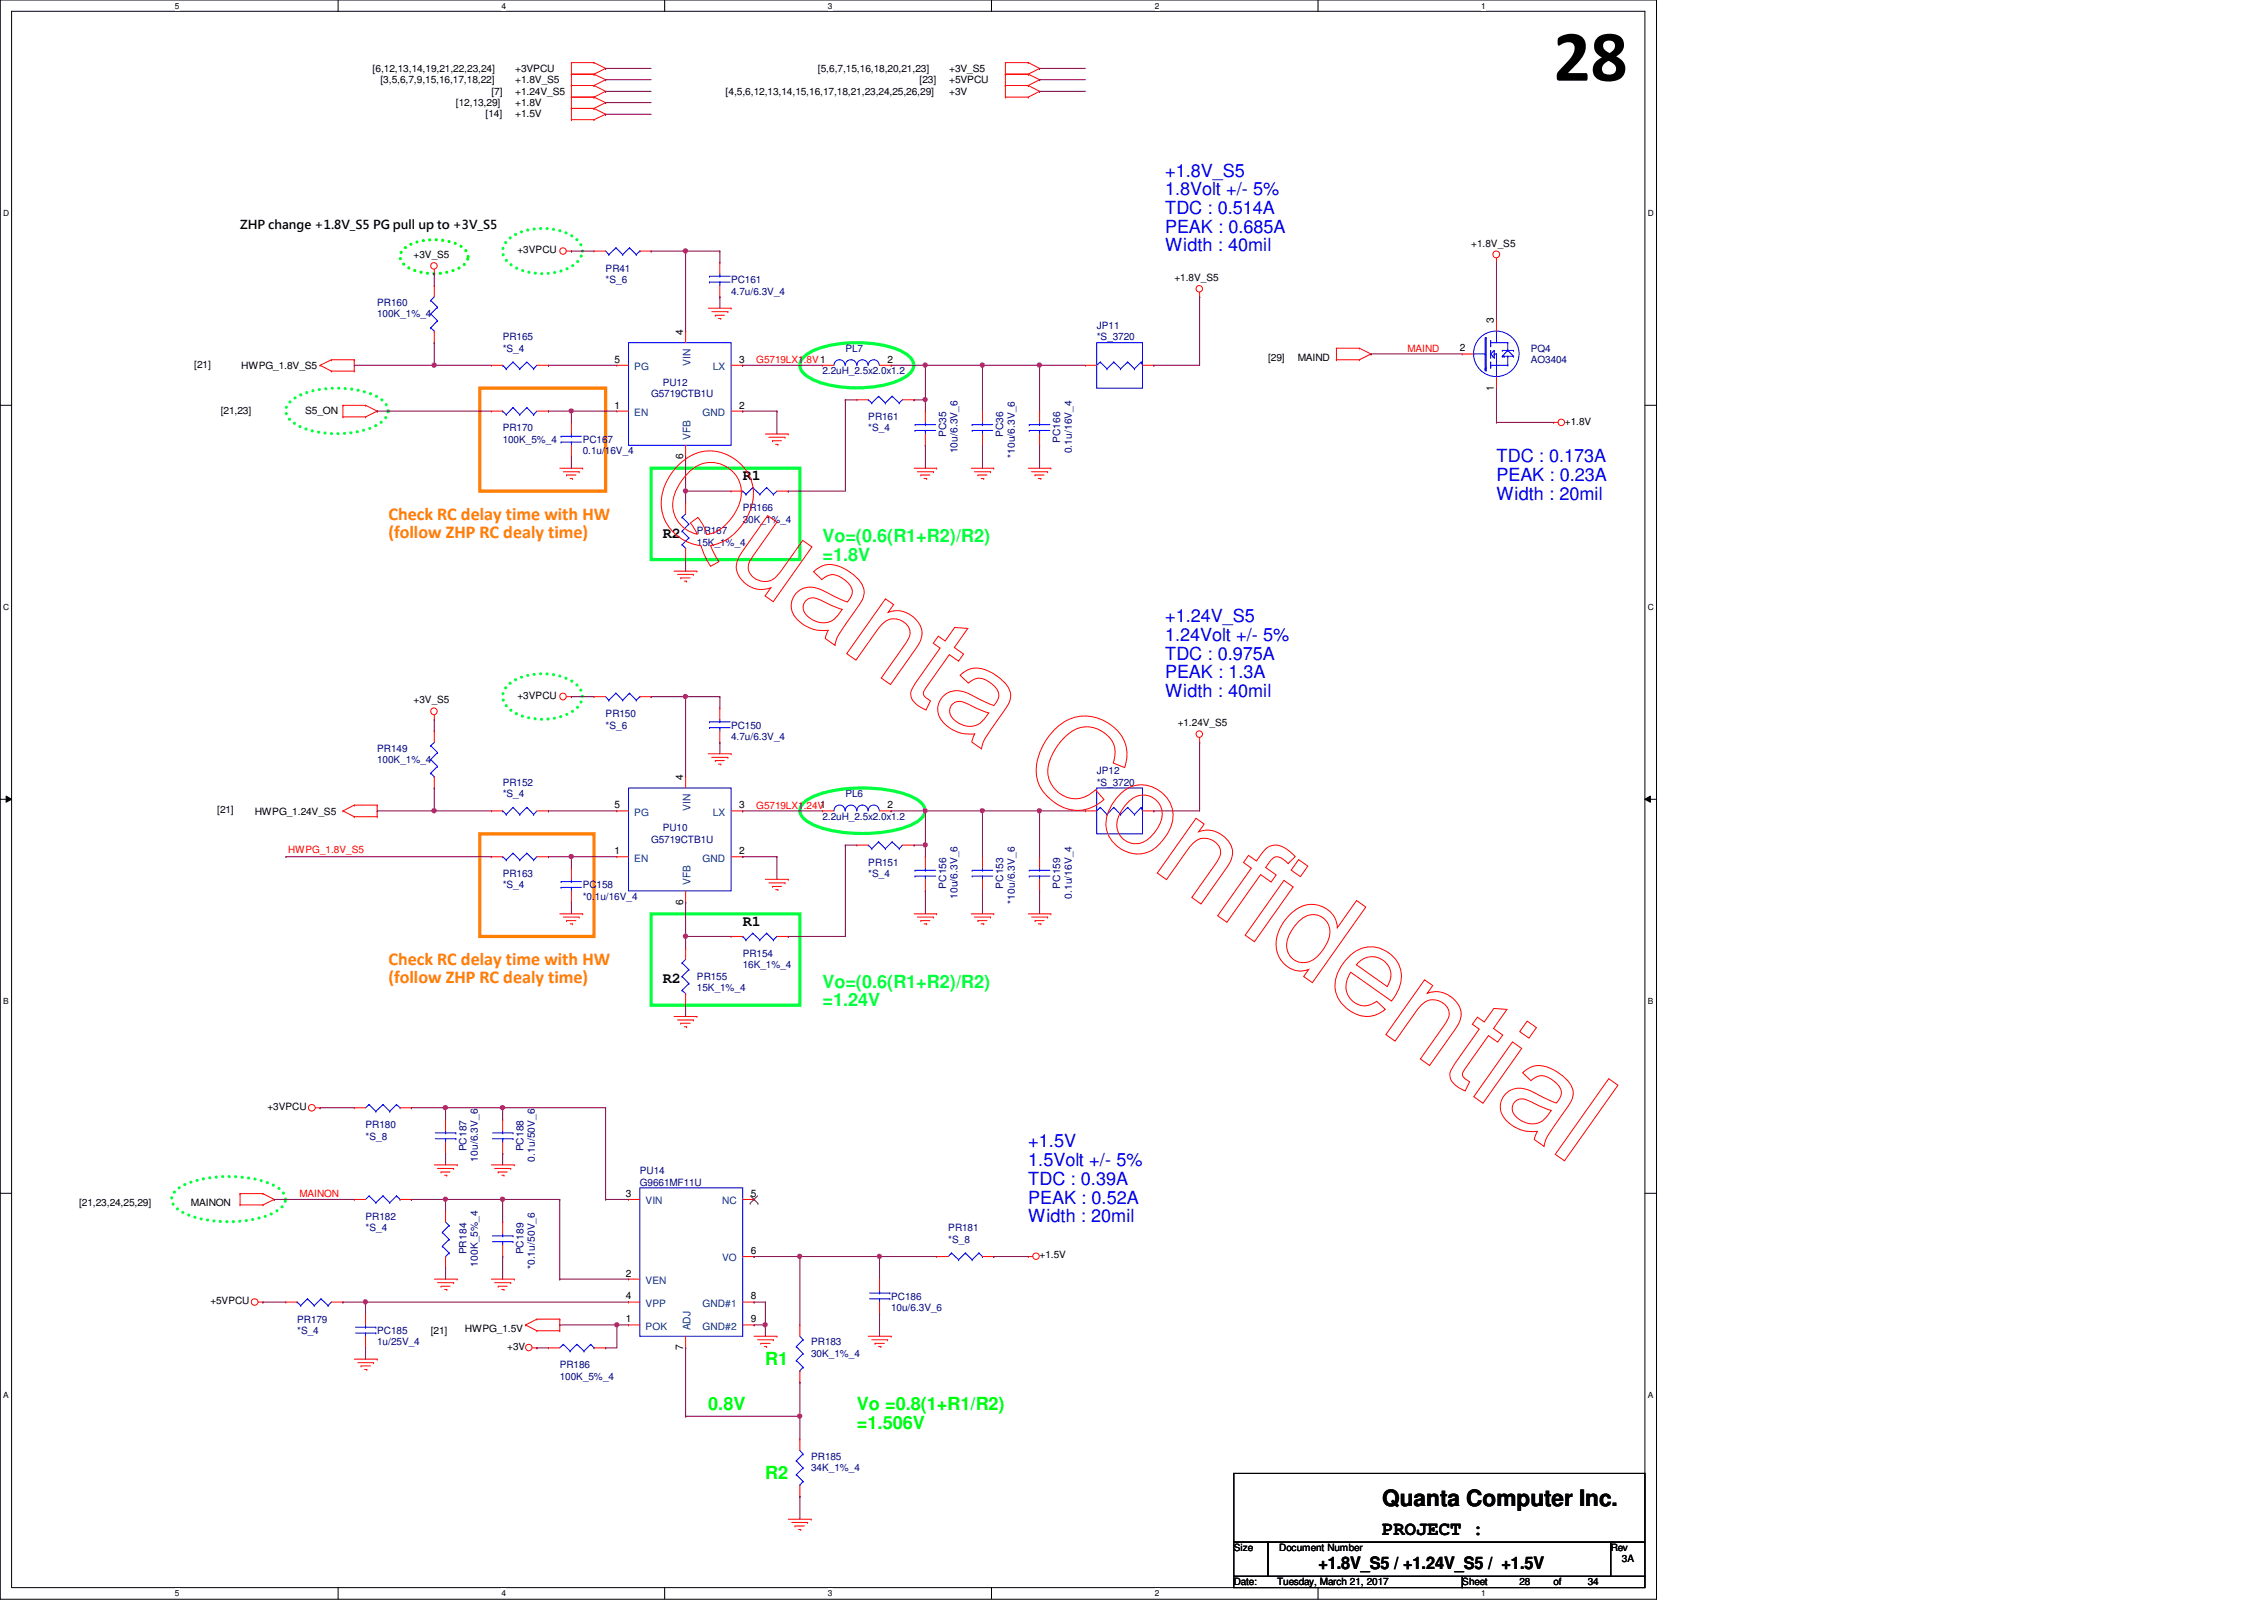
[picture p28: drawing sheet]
<svg xmlns="http://www.w3.org/2000/svg" width="297mm" height="210mm" viewBox="0 0 297 210" stroke-linecap="round" stroke-linejoin="round" font-family="sans-serif">
<defs><g id="words">
<text font-size="9.6" x="203.8" y="10.6">28</text>
<text font-size="3" x="181.4" y="197.6">Quanta Computer Inc.</text>
<text font-size="2.5" x="181.4" y="201.4">PROJECT :</text>
<g font-size="2.4" fill="#00f">
<text x="152.9" y="23.2">+1.8V_S5</text>
<text x="152.9" y="25.6">1.8Volt +/- 5%</text>
<text x="152.9" y="28.1">TDC : 0.514A</text>
<text x="152.9" y="30.5">PEAK : 0.685A</text>
<text x="152.9" y="33">Width : 40mil</text>
<text x="196.3" y="60.6">TDC : 0.173A</text>
<text x="196.3" y="63.1">PEAK : 0.23A</text>
<text x="196.3" y="65.5">Width : 20mil</text>
<text x="152.9" y="81.6">+1.24V_S5</text>
<text x="152.9" y="84.1">1.24Volt +/- 5%</text>
<text x="152.9" y="86.5">TDC : 0.975A</text>
<text x="152.9" y="89">PEAK : 1.3A</text>
<text x="152.9" y="91.4">Width : 40mil</text>
<text x="134.9" y="150.5">+1.5V</text>
<text x="134.9" y="153">1.5Volt +/- 5%</text>
<text x="134.9" y="155.4">TDC : 0.39A</text>
<text x="134.9" y="157.9">PEAK : 0.52A</text>
<text x="134.9" y="160.4">Width : 20mil</text>
</g>
<g font-size="2.4" fill="#ff8000">
<text x="51" y="68.2">Check RC delay time with HW</text>
<text x="51" y="70.5">(follow ZHP RC dealy time)</text>
<text x="51" y="126.6">Check RC delay time with HW</text>
<text x="51" y="129">(follow ZHP RC dealy time)</text>
</g>
<g font-size="2.4" fill="#00ff40">
<text x="107.9" y="71.1">Vo=(0.6(R1+R2)/R2)</text>
<text x="107.9" y="73.6">=1.8V</text>
<text x="107.9" y="129.6">Vo=(0.6(R1+R2)/R2)</text>
<text x="107.9" y="132">=1.24V</text>
</g>
<g font-size="2.4" fill="#0f0">
<text x="100.4" y="179">R1</text>
<text x="92.9" y="185">0.8V</text>
<text x="112.4" y="185">Vo =0.8(1+R1/R2)</text>
<text x="112.4" y="187.5">=1.506V</text>
<text x="100.4" y="194">R2</text>
</g>
<text font-size="2.2" x="173" y="205.9">+1.8V_S5 / +1.24V_S5 / +1.5V</text>
<g font-size="1.9">
<text x="97.4" y="63">R1</text>
<text x="86.9" y="70.5">R2</text>
<text x="97.4" y="121.5">R1</text>
<text x="86.9" y="129">R2</text>
</g>
<text font-size="1.6" x="31.5" y="30.1">ZHP change +1.8V_S5 PG pull up to +3V_S5</text>
<g font-size="1.4">
<text x="89.6" y="43.9" transform="rotate(-90 89.6 43.9)">4</text>
<text x="196" y="42.4" transform="rotate(-90 196 42.4)">3</text>
<text x="196" y="51.3" transform="rotate(-90 196 51.3)">1</text>
<text x="89.6" y="60.2" transform="rotate(-90 89.6 60.2)">6</text>
<text x="89.6" y="102.3" transform="rotate(-90 89.6 102.3)">4</text>
<text x="89.6" y="118.7" transform="rotate(-90 89.6 118.7)">6</text>
<text x="89.6" y="177.1" transform="rotate(-90 89.6 177.1)">7</text>
</g>
<g font-size="1.4" fill="#004080">
<text x="90.6" y="48" transform="rotate(-90 90.6 48)">VIN</text>
<text x="90.6" y="57.7" transform="rotate(-90 90.6 57.7)">VFB</text>
<text x="90.6" y="106.4" transform="rotate(-90 90.6 106.4)">VIN</text>
<text x="90.6" y="116.1" transform="rotate(-90 90.6 116.1)">VFB</text>
<text x="90.6" y="174.5" transform="rotate(-90 90.6 174.5)">ADJ</text>
</g>
<g font-size="1.3">
<text x="48.9" y="9.4">[6,12,13,14,19,21,22,23,24]</text>
<text x="49.9" y="10.9">[3,5,6,7,9,15,16,17,18,22]</text>
<text x="67.6" y="9.4">+3VPCU</text>
<text x="67.6" y="10.9">+1.8V_S5</text>
<text x="107.3" y="9.4">[5,6,7,15,16,18,20,21,23]</text>
<text x="120.6" y="10.9">[23]</text>
<text x="124.5" y="9.4">+3V_S5</text>
<text x="124.5" y="10.9">+5VPCU</text>
<text x="59.8" y="13.9">[12,13,29]</text>
<text x="63.7" y="15.4">[14]</text>
<text x="64.5" y="12.4">[7]</text>
<text x="67.6" y="12.4">+1.24V_S5</text>
<text x="67.6" y="13.9">+1.8V</text>
<text x="67.6" y="15.4">+1.5V</text>
<text x="95.2" y="12.4">[4,5,6,12,13,14,15,16,17,18,21,23,24,25,26,29]</text>
<text x="124.5" y="12.4">+3V</text>
<text x="54.3" y="33.8">+3V_S5</text>
<text x="67.9" y="33.2">+3VPCU</text>
<text x="193" y="32.3">+1.8V_S5</text>
<text x="154.1" y="36.8">+1.8V_S5</text>
<text x="80.6" y="47.6">5</text>
<text x="97" y="47.6">3</text>
<text x="116.5" y="47.6">2</text>
<text x="166.4" y="47.3">[29]</text>
<text x="170.3" y="47.3">MAIND</text>
<text x="191.5" y="46.1">2</text>
<text x="25.5" y="48.2">[21]</text>
<text x="31.7" y="48.4">HWPG_1.8V_S5</text>
<text x="80.6" y="53.6">1</text>
<text x="97" y="53.6">2</text>
<text x="29" y="54.4">[21,23]</text>
<text x="40" y="54.4">S5_ON</text>
<text x="205.3" y="55.7">+1.8V</text>
<text x="54.3" y="92.3">+3V_S5</text>
<text x="67.9" y="91.7">+3VPCU</text>
<text x="154.5" y="95.3">+1.24V_S5</text>
<text x="28.5" y="106.7">[21]</text>
<text x="33.4" y="107">HWPG_1.24V_S5</text>
<text x="80.6" y="106">5</text>
<text x="97" y="106">3</text>
<text x="116.5" y="106">2</text>
<text x="80.6" y="112.1">1</text>
<text x="97" y="112.1">2</text>
<text x="35.1" y="145.6">+3VPCU</text>
<text x="10.4" y="158.2">[21,23,24,25,29]</text>
<text x="25.1" y="158.2">MAINON</text>
<text x="82.1" y="157">3</text>
<text x="98.5" y="157">5</text>
<text x="82.1" y="167.5">2</text>
<text x="98.5" y="164.5">6</text>
<text x="136.4" y="165.1">+1.5V</text>
<text x="27.6" y="171.1">+5VPCU</text>
<text x="82.1" y="170.5">4</text>
<text x="82.1" y="173.5">1</text>
<text x="98.5" y="170.5">8</text>
<text x="98.5" y="173.5">9</text>
<text x="56.5" y="175">[21]</text>
<text x="61" y="174.7">HWPG_1.5V</text>
<text x="66.5" y="177.1">+3V</text>
<text x="161.9" y="203.5">Size</text>
<text x="167.8" y="203.5">Document Number</text>
<text x="211.3" y="203.5">Rev</text>
<text x="161.9" y="208">Date:</text>
<text x="167.6" y="208">Tuesday, March 21, 2017</text>
<text x="191.9" y="208">Sheet</text>
<text x="199.3" y="208">28</text>
<text x="203.8" y="208">of</text>
<text x="208.3" y="208">34</text>
<text x="212.8" y="205">3A</text>
</g>
<g font-size="1.3" fill="#000080">
<text x="79.5" y="35.6">PR41</text>
<text x="49.5" y="40.1">PR160</text>
<text x="49.5" y="41.6">100K_1%_4</text>
<text x="79.5" y="37.1">*S_6</text>
<text x="95.9" y="37.1">PC161</text>
<text x="95.9" y="38.7">4.7u/6.3V_4</text>
<text x="66" y="44.6">PR165</text>
<text x="66" y="46.1">*S_4</text>
<text x="110.9" y="46.1">PL7</text>
<text x="143.9" y="43.1">JP11</text>
<text x="143.9" y="44.6">*S_3720</text>
<text x="200.8" y="46.1">PQ4</text>
<text x="200.8" y="47.6">AO3404</text>
<text x="85.4" y="52.1">G5719CTB1U</text>
<text x="86.9" y="50.6">PU12</text>
<text x="107.9" y="49.1">2.2uH_2.5x2.0x1.2</text>
<text x="66" y="56.6">PR170</text>
<text x="66" y="58.1">100K_5%_4</text>
<text x="76.5" y="58.1">PC167</text>
<text x="76.5" y="59.6">0.1u/16V_4</text>
<text x="113.9" y="55.1">PR161</text>
<text x="113.9" y="56.6">*S_4</text>
<text x="124.1" y="57.4" transform="rotate(-90 124.1 57.4)">PC35</text>
<text x="125.6" y="59.5" transform="rotate(-90 125.6 59.5)">10u/6.3V_6</text>
<text x="131.6" y="57.4" transform="rotate(-90 131.6 57.4)">PC36</text>
<text x="139.1" y="58.1" transform="rotate(-90 139.1 58.1)">PC166</text>
<text x="140.6" y="59.5" transform="rotate(-90 140.6 59.5)">0.1u/16V_4</text>
<text x="133.1" y="60.1" transform="rotate(-90 133.1 60.1)">*10u/6.3V_6</text>
<text x="91.4" y="70.1">PR167</text>
<text x="91.4" y="71.6">15K_1%_4</text>
<text x="97.4" y="67.1">PR166</text>
<text x="97.4" y="68.6">30K_1%_4</text>
<text x="79.5" y="94.1">PR150</text>
<text x="79.5" y="95.6">*S_6</text>
<text x="95.9" y="95.6">PC150</text>
<text x="49.5" y="98.6">PR149</text>
<text x="49.5" y="100.1">100K_1%_4</text>
<text x="95.9" y="97.1">4.7u/6.3V_4</text>
<text x="143.9" y="101.6">JP12</text>
<text x="66" y="103.1">PR152</text>
<text x="66" y="104.6">*S_4</text>
<text x="107.9" y="107.6">2.2uH_2.5x2.0x1.2</text>
<text x="110.9" y="104.6">PL6</text>
<text x="143.9" y="103.1">*S_3720</text>
<text x="85.4" y="110.6">G5719CTB1U</text>
<text x="86.9" y="109.1">PU10</text>
<text x="113.9" y="113.6">PR151</text>
<text x="66" y="115.1">PR163</text>
<text x="66" y="116.5">*S_4</text>
<text x="76.5" y="116.5">PC158</text>
<text x="76.5" y="118.1">*0.1u/16V_4</text>
<text x="113.9" y="115.1">*S_4</text>
<text x="124.1" y="116.6" transform="rotate(-90 124.1 116.6)">PC156</text>
<text x="125.6" y="117.9" transform="rotate(-90 125.6 117.9)">10u/6.3V_6</text>
<text x="131.6" y="116.6" transform="rotate(-90 131.6 116.6)">PC153</text>
<text x="133.1" y="118.5" transform="rotate(-90 133.1 118.5)">*10u/6.3V_6</text>
<text x="139.1" y="116.6" transform="rotate(-90 139.1 116.6)">PC159</text>
<text x="140.6" y="117.9" transform="rotate(-90 140.6 117.9)">0.1u/16V_4</text>
<text x="97.4" y="125.6">PR154</text>
<text x="91.4" y="128.6">PR155</text>
<text x="91.4" y="130">15K_1%_4</text>
<text x="97.4" y="127">16K_1%_4</text>
<text x="48" y="148">PR180</text>
<text x="48" y="149.5">*S_8</text>
<text x="61.2" y="151" transform="rotate(-90 61.2 151)">PC187</text>
<text x="62.7" y="152.4" transform="rotate(-90 62.7 152.4)">10u/6.3V_6</text>
<text x="68.7" y="151" transform="rotate(-90 68.7 151)">PC188</text>
<text x="70.2" y="152.4" transform="rotate(-90 70.2 152.4)">0.1u/50V_6</text>
<text x="83.9" y="154">PU14</text>
<text x="83.9" y="155.5">G9661MF11U</text>
<text x="48" y="160">PR182</text>
<text x="48" y="161.5">*S_4</text>
<text x="124.4" y="161.5">PR181</text>
<text x="61.2" y="164.5" transform="rotate(-90 61.2 164.5)">PR184</text>
<text x="62.7" y="166.2" transform="rotate(-90 62.7 166.2)">100K_5%_4</text>
<text x="68.7" y="164.5" transform="rotate(-90 68.7 164.5)">PC189</text>
<text x="70.2" y="166.5" transform="rotate(-90 70.2 166.5)">*0.1u/50V_6</text>
<text x="124.4" y="163">*S_8</text>
<text x="39" y="173.5">PR179</text>
<text x="116.9" y="170.5">PC186</text>
<text x="116.9" y="172">10u/6.3V_6</text>
<text x="39" y="175">*S_4</text>
<text x="49.5" y="175">PC185</text>
<text x="49.5" y="176.5">1u/25V_4</text>
<text x="73.4" y="179.5">PR186</text>
<text x="106.4" y="176.5">PR183</text>
<text x="106.4" y="178">30K_1%_4</text>
<text x="73.4" y="181">100K_5%_4</text>
<text x="106.4" y="191.5">PR185</text>
<text x="106.4" y="193">34K_1%_4</text>
</g>
<g font-size="1.3" fill="#f00">
<text x="99.2" y="47.6">G5719LX1.8V1</text>
<text x="184.7" y="46.1">MAIND</text>
<text x="99.2" y="106.1">G5719LX1.24V1</text>
<text x="37.8" y="111.9">HWPG_1.8V_S5</text>
<text x="39.3" y="157.1">MAINON</text>
</g>
<g font-size="1.3" fill="#004080">
<text x="83.2" y="48.6">PG</text>
<text x="93.5" y="48.6">LX</text>
<text x="83.2" y="54.6">EN</text>
<text x="92.2" y="54.6">GND</text>
<text x="83.2" y="107">PG</text>
<text x="93.5" y="107">LX</text>
<text x="83.2" y="113">EN</text>
<text x="92.2" y="113">GND</text>
<text x="84.7" y="158">VIN</text>
<text x="94.7" y="158">NC</text>
<text x="94.7" y="165.5">VO</text>
<text x="84.7" y="168.4">VEN</text>
<text x="84.7" y="171.4">VPP</text>
<text x="92.2" y="171.4">GND#1</text>
<text x="84.7" y="174.5">POK</text>
<text x="92.2" y="174.5">GND#2</text>
</g>
<g font-size="1.1">
<text x="22.9" y="1.1">5</text>
<text x="65.8" y="1.1">4</text>
<text x="108.6" y="1.1">3</text>
<text x="151.5" y="1.1">2</text>
<text x="194.3" y="1.1">1</text>
<text x=".4" y="28.3">D</text>
<text x="216.2" y="28.3">D</text>
<text x=".4" y="80">C</text>
<text x="216.2" y="80">C</text>
<text x=".4" y="131.7">B</text>
<text x="216.2" y="131.7">B</text>
<text x=".4" y="183.3">A</text>
<text x="216.2" y="183.3">A</text>
<text x="22.9" y="209.4">5</text>
<text x="65.8" y="209.4">4</text>
<text x="108.6" y="209.4">3</text>
<text x="151.5" y="209.4">2</text>
<text x="194.3" y="209.4">1</text>
</g>
</g></defs>
<path d="M0 0h217.3v209.8h-217.3zM1.5 1.5h214.3v206.8h-214.3z" fill="none" stroke="#000" stroke-width=".13"/>
<g fill="#fff">
<path d="M22.9 .2h.6v1.2h-.6z"/>
<path d="M22.9 208.4h.6v1.2h-.6z"/>
</g>
<path d="M44.4 0v1.5M44.4 208.3v1.5" fill="none" stroke="#000" stroke-width=".13"/>
<g fill="#fff">
<path d="M65.8 .2h.6v1.2h-.6z"/>
<path d="M65.8 208.4h.6v1.2h-.6z"/>
</g>
<path d="M87.2 0v1.5M87.2 208.3v1.5" fill="none" stroke="#000" stroke-width=".13"/>
<g fill="#fff">
<path d="M108.6 .2h.6v1.2h-.6z"/>
<path d="M108.6 208.4h.6v1.2h-.6z"/>
</g>
<path d="M130.1 0v1.5M130.1 208.3v1.5" fill="none" stroke="#000" stroke-width=".13"/>
<g fill="#fff">
<path d="M151.5 .2h.6v1.2h-.6z"/>
<path d="M151.5 208.4h.6v1.2h-.6z"/>
</g>
<path d="M172.9 0v1.5M172.9 208.3v1.5" fill="none" stroke="#000" stroke-width=".13"/>
<g fill="#fff">
<path d="M194.3 .2h.6v1.2h-.6z"/>
<path d="M194.3 208.4h.6v1.2h-.6z"/>
<path d="M.4 27.3h.8v1.2h-.8z"/>
<path d="M216.2 27.3h.8v1.2h-.8z"/>
<path d="M.4 79h.8v1.2h-.8z"/>
<path d="M216.2 79h.8v1.2h-.8z"/>
</g>
<path d="M0 53.2h1.5M215.8 53.2h1.5" fill="none" stroke="#000" stroke-width=".13"/>
<g fill="#fff">
<path d="M.4 130.7h.7v1.2h-.7z"/>
<path d="M216.2 130.7h.7v1.2h-.7z"/>
</g>
<path d="M0 104.9h1.5M.8 104.4l.7 .5-.7 .3zM215.8 104.9l.7-.5v.8zM215.8 104.9h1.5" fill="none" stroke="#000" stroke-width=".13"/>
<path d="M.8 104.4l.7 .5-.7 .3zM215.8 104.9l.7-.5v.8z" fill="#000"/>
<g fill="#fff">
<path d="M.4 182.4h.7v1.2h-.7z"/>
<path d="M216.2 182.4h.7v1.2h-.7z"/>
</g>
<path d="M0 156.5h1.5M215.8 156.5h1.5M161.9 193.3h53.9v9h-53.9zM161.9 202.3h4.5v4.5h-4.5zM161.9 206.8h30v1.5h-30zM166.4 202.3h44.9v4.5h-44.9zM191.9 206.8h23.9v1.5h-23.9zM211.3 202.3h4.5v4.5h-4.5z" fill="none" stroke="#000" stroke-width=".13"/>
<path d="M66.7 31.4a7.6 7.6 0 0 1 7.1-1 3.9 3.9 0 0 1 2.5 2 2.09 2.09 0 0 1-1.1 2.4 8 8 0 0 1-8 0 2.05 2.05 0 0 1-.5-3.4zM37.9 52.9a7.7 7.7 0 0 1 5.1-1.9 11.6 11.6 0 0 1 7 1.4 1.7 1.7 0 0 1 0 3 10.7 10.7 0 0 1-7 1.4 7.7 7.7 0 0 1-5.1-1.9 1.52 1.52 0 0 1 0-2zM66.7 89.9a7.6 7.6 0 0 1 7.1-1.1 3.9 3.9 0 0 1 2.5 2 2.14 2.14 0 0 1-1.1 2.5 8 8 0 0 1-8 0 2.09 2.09 0 0 1-.5-3.4zM22.9 156.4a7.8 7.8 0 0 1 4.7-1.9 15.3 15.3 0 0 1 8.4 1.1 2.24 2.24 0 0 1 1.5 1.7 2.24 2.24 0 0 1-1.5 1.7 15.5 15.5 0 0 1-12 0 2.25 2.25 0 0 1-1.5-1.7l.1-.5z" fill="none" stroke="#00ff40" stroke-width=".42" stroke-dasharray="0 .8"/>
<path d="M105.3 47a7.8 7.8 0 0 1 4.7-1.9 15.3 15.3 0 0 1 8.4 1.1 2.24 2.24 0 0 1 1.5 1.7 2.24 2.24 0 0 1-1.5 1.8 15.5 15.5 0 0 1-12 0 2.25 2.25 0 0 1-1.5-1.8l.1-.5zM85.4 61.4h19.5v12h-19.5zM85.4 119.9h19.5v12h-19.5zM105.4 105.4a9 9 0 0 1 5.1-1.9 18.3 18.3 0 0 1 9.3 1.1 2.29 2.29 0 0 1 1.6 1.7 2.32 2.32 0 0 1-1.6 1.8 18.3 18.3 0 0 1-10.4 .9 8.1 8.1 0 0 1-4-1.7 1.28 1.28 0 0 1 0-1.9z" fill="none" stroke="#00ff40" stroke-width=".42"/>
<path d="M52.8 32.8a5.6 5.6 0 0 1 4.1-1.3 5.8 5.8 0 0 1 4.2 1.3 1.33 1.33 0 0 1-.5 2.1 7.4 7.4 0 0 1-7.4 0 1.38 1.38 0 0 1-.4-2.1z" fill="none" stroke="#0f0" stroke-width=".42" stroke-dasharray="0 .8"/>
<path d="M62.9 50.9h16.6v13.5h-16.6zM62.9 109.4h15v13.5h-15z" fill="none" stroke="#ff8000" stroke-width=".42"/>
<g fill="none" stroke="#f00" stroke-width=".13">
<path d="M75 9.7h.1M75 8.2h.1M75 11.2h.1M75 12.7h.1M75 14.2h.1M75 15.7h.1M75 8.2h2.9M75 9.7h2.9M75 8.2v7.5M75 11.2h2.9M75 12.7h2.9M75 14.2h2.9"/>
<path d="M75 15.7h2.9M77.9 8.2h.1M77.9 9.7h.1M77.9 11.2h.1M77.9 12.7h.1M77.9 14.2h.1M77.9 15.7h.1M77.9 8.2l1.6 .8M77.9 9.7l1.6 .8M77.9 11.2l1.6 .8M77.9 12.7l1.6 .8M77.9 14.2l1.6 .8"/>
<path d="M79.5 9h.1M79.5 10.5h.1M79.5 12h.1M79.5 13.5h.1M79.5 15h.1M79.5 9l-1.6 .7M79.5 10.5l-1.6 .7M79.5 12l-1.6 .7M79.5 13.5l-1.6 .7M79.5 15l-1.6 .7M131.9 9.7h.1M131.9 8.2h.1"/>
<path d="M131.9 11.2h.1M131.9 12.7h.1M131.9 8.2h3M131.9 9.7h3M131.9 11.2h3M131.9 8.2v4.5M131.9 12.7h3M134.9 8.2h.1M134.9 9.7h.1M134.9 11.2h.1M134.9 12.7h.1M134.9 8.2l1.5 .8"/>
<path d="M134.9 9.7l1.5 .8M134.9 11.2l1.5 .8M136.4 9h.1M136.4 10.5h.1M136.4 12h.1M136.4 9l-1.5 .7M136.4 10.5l-1.5 .7M136.4 12l-1.5 .7M57 35.9h.1M57 37.5h.1M57 35.3v.6M57 37.5v1.4"/>
<path d="M74.3 32.9h.7M75 32.9h.1M77.9 32.9h.1M77.9 32.9h1.6M83.9 32.9h1.5M85.4 32.9h.1M94.4 34.5h.1M94.4 38.9h.1M94.4 34.5v1.4M94.4 37.5v1.4M157.4 38.9h.1M157.4 38.4v.5"/>
<path d="M196.3 34.5h.1M196.3 33.9v.6M42 47.9h.1M42 47.9l1.5 .8M43.5 47.2h.1M43.5 48.7h.1M43.5 47.2h3M43.5 47.2l-1.5 .7M43.5 48.7h3M45 54.7h.1M45 53.2h.1M45 54.7h3"/>
<path d="M45 53.2v1.5M45 53.2h3M46.5 47.2h.1M46.5 48.7h.1M46.5 47.2v1.5M48 54.7h.1M48 53.2h.1M48 53.2l1.5 .7M49.5 53.9h.1M49.5 53.9l-1.5 .8M57 45h.1M57 43.4v1.6"/>
<path d="M64.5 47.9h.1M64.5 53.9h.1M64.5 53.9h1.5M64.5 47.9h1.5M70.4 53.9h1.6M70.4 47.9h1.6M72 47.9h.1M72 53.9h.1M75 55.4h.1M75 59.9h.1M75 55.4v1.5M75 58.4v1.5"/>
<path d="M80.9 53.9h.1M80.9 47.9h.1M80.9 53.9h1.6M80.9 47.9h1.6M90 43.4h.1M90 59.9h.1M90 43.4v1.6M90 58.4v1.5M92.9 40.4h3M93.4 40.9h2.1M93.8 41.4h.1M93.8 41.4h1.2"/>
<path d="M94.3 41.8h.3M94.6 41.8h.1M95.5 40.9h.1M95.9 40.4h.1M95.9 53.9h1.5M95.9 47.9h1.5M97.4 53.9h.1M97.4 47.9h.1M100.4 56.9h3M100.9 57.4h2.1M101.3 57.8h.1M101.3 57.8h1.2"/>
<path d="M101.8 58.3h.3M102.1 58.3h.1M103 57.4h.1M103.4 56.9h.1M107.9 47.9h.1M107.9 47.9h1.5M112.4 52.5h.1M112.4 52.5h1.5M115.4 47.9h1.5M116.9 47.9h.1M118.4 52.5h1.5M119.9 52.5h.1"/>
<path d="M121.4 53.9h.1M121.4 58.4h.1M121.4 53.9v1.5M121.4 56.9v1.5M128.9 53.9h.1M128.9 58.4h.1M128.9 53.9v1.5M128.9 56.9v1.5M136.4 53.9h.1M136.4 58.4h.1M136.4 53.9v1.5M136.4 56.9v1.5"/>
<path d="M142.4 47.9h.1M142.4 47.9h1.5M149.9 47.9h1.5M151.4 47.9h.1M175.3 47.2h.1M175.3 45.7h.1M175.3 47.2h3M175.3 45.7v1.5M175.3 45.7h3M178.3 47.2h.1M178.3 45.7h.1M178.3 45.7l1.6 .7"/>
<path d="M179.9 46.4h.1M179.9 46.4l-1.6 .8M191.9 46.4h.1M191.9 46.4h1.4M196.3 42h.1M196.3 50.9h.1M196.3 42v1.4M196.3 49.4v1.5M203.8 55.4h.1M203.8 55.4h.6M73.4 61.4h3.1M73.9 61.9h2.1"/>
<path d="M74.3 62.3h.1M74.3 62.3h1.3M74.8 62.8h.3M75.1 62.8h.1M76 61.9h.1M76.5 61.4h.1M88.4 74.9h3M88.9 75.4h2.1M89.3 75.8h.1M89.3 75.8h1.2M89.8 76.2h.3M90 65.9h.1"/>
<path d="M90 73.4h.1M90 65.9v1.5M90 71.9v1.5M90.1 76.2h.1M91 75.4h.1M91.4 74.9h.1M95.9 64.4h.1M95.9 64.4h1.5M101.9 64.4h1.5M103.4 64.4h.1M119.9 61.4h3M120.4 61.9h2.1"/>
<path d="M120.8 62.3h.1M120.8 62.3h1.2M121.2 62.8h.4M121.6 62.8h.1M122.5 61.9h.1M122.9 61.4h.1M127.4 61.4h3M127.8 61.9h2.2M128.3 62.3h.1M128.3 62.3h1.2M128.7 62.8h.4M129.1 62.8h.1"/>
<path d="M130 61.9h.1M130.4 61.4h.1M134.9 61.4h3M135.3 61.9h2.2M135.8 62.3h.1M135.8 62.3h1.2M136.2 62.8h.4M136.6 62.8h.1M137.5 61.9h.1M137.9 61.4h.1M57 94.4h.1M57 95.9h.1"/>
<path d="M57 93.8v.6M57 95.9v1.5M74.3 91.4h.7M75 91.4h.1M77.9 91.4h.1M77.9 91.4h1.6M83.9 91.4h1.5M85.4 91.4h.1M92.9 98.9h3M93.4 99.4h2.1M93.8 99.8h.1M93.8 99.8h1.2"/>
<path d="M94.4 92.9h.1M94.4 97.4h.1M94.4 92.9v1.5M94.4 95.9v1.5M95.5 99.4h.1M95.9 98.9h.1M157.4 97.4h.1M157.4 96.8v.6M45 106.4h.1M45 106.4l1.5 .7M46.5 105.6h.1M46.5 107.1h.1"/>
<path d="M46.5 105.6l-1.5 .8M46.5 105.6h3M46.5 107.1h3M49.5 105.6h.1M49.5 107.1h.1M49.5 105.6v1.5M57 103.4h.1M57 101.9v1.5M64.5 106.4h.1M64.5 112.4h.1M64.5 106.4h1.5M64.5 112.4h1.5"/>
<path d="M70.4 106.4h1.6M70.4 112.4h1.6M72 106.4h.1M72 112.4h.1M73.4 119.9h3.1M75 113.9h.1M75 118.4h.1M75 113.9v1.5M75 116.9v1.5M76.5 119.9h.1M80.9 112.4h.1M80.9 106.4h.1"/>
<path d="M80.9 106.4h1.6M80.9 112.4h1.6M90 101.9h.1M90 118.4h.1M90 101.9v1.5M90 116.9v1.5M94.3 100.2h.3M94.6 100.2h.1M95.9 106.4h1.5M95.9 112.4h1.5M97.4 112.4h.1M97.4 106.4h.1"/>
<path d="M100.4 115.4h3M100.9 115.8h2.1M101.3 116.3h.1M101.3 116.3h1.2M101.8 116.7h.3M102.1 116.7h.1M103 115.8h.1M103.4 115.4h.1M107.9 106.4h.1M107.9 106.4h1.5M112.4 110.9h.1M112.4 110.9h1.5"/>
<path d="M115.4 106.4h1.5M116.9 106.4h.1M118.4 110.9h1.5M119.9 110.9h.1M119.9 119.9h3M121.4 112.4h.1M121.4 116.9h.1M121.4 112.4v1.5M121.4 115.4v1.5M122.9 119.9h.1M127.4 119.9h3M128.9 112.4h.1"/>
<path d="M128.9 116.9h.1M128.9 112.4v1.5M128.9 115.4v1.5M130.4 119.9h.1M134.9 119.9h3M136.4 112.4h.1M136.4 116.9h.1M136.4 112.4v1.5M136.4 115.4v1.5M137.9 119.9h.1M142.4 106.4h.1M142.4 106.4h1.5"/>
<path d="M149.9 106.4h1.5M151.4 106.4h.1M73.9 120.3h2.1M74.3 120.8h.1M74.3 120.8h1.3M74.8 121.2h.3M75.1 121.2h.1M76 120.3h.1M88.4 133.3h3M88.9 133.8h2.1M89.3 134.2h.1M89.3 134.2h1.2"/>
<path d="M89.8 134.7h.3M90 124.4h.1M90 131.9h.1M90 124.4v1.5M90 130.3v1.6M90.1 134.7h.1M91 133.8h.1M91.4 133.3h.1M95.9 122.9h.1M95.9 122.9h1.5M101.9 122.9h1.5M103.4 122.9h.1"/>
<path d="M120.4 120.3h2.1M120.8 120.8h.1M120.8 120.8h1.2M121.2 121.2h.4M121.6 121.2h.1M122.5 120.3h.1M127.8 120.3h2.2M128.3 120.8h.1M128.3 120.8h1.2M128.7 121.2h.4M129.1 121.2h.1M130 120.3h.1"/>
<path d="M135.3 120.3h2.2M135.8 120.8h.1M135.8 120.8h1.2M136.2 121.2h.4M136.6 121.2h.1M137.5 120.3h.1M31.5 156.6h.1M31.5 158.1h.1M31.5 156.6h3M31.5 156.6v1.5M31.5 158.1h3M34.5 156.6h.1"/>
<path d="M34.5 158.1h.1M34.5 156.6l1.5 .8M36 157.4h.1M36 157.4l-1.5 .7M41.4 145.3h.6M42 145.3h.1M46.5 145.3h.1M46.5 157.4h.1M46.5 145.3h1.5M46.5 157.4h1.5M52.5 145.3h1.5M52.5 157.4h1.5"/>
<path d="M54 145.3h.1M54 157.4h.1M57 152.8h3M57.4 153.3h2.1M57.9 153.8h.1M57.9 153.8h1.2M58.3 154.2h.3M58.5 158.8h.1M58.5 146.9h.1M58.5 151.3h.1M58.5 146.9v1.4M58.5 149.9v1.4"/>
<path d="M58.5 158.8v1.5M58.6 154.2h.1M59.5 153.3h.1M60 152.8h.1M64.5 152.8h3M64.9 153.3h2.1M65.4 153.8h.1M65.4 153.8h1.1M65.8 154.2h.3M66 146.9h.1M66 151.3h.1M66 146.9v1.4"/>
<path d="M66 149.9v1.4M66.1 154.2h.1M67 153.3h.1M67.5 152.8h.1M82.5 157.4h.1M82.5 157.4h1.4M97.4 157.4h1.5M98.9 157.4h.1M33.9 170.8h.6M34.5 170.8h.1M37.5 170.8h.1M37.5 170.8h1.5"/>
<path d="M43.5 170.8h1.5M45 170.8h.1M46.5 178.3h3M46.9 178.8h2.1M47.4 179.2h.1M47.4 179.2h1.2M47.8 179.7h.3M48 172.3h.1M48 176.8h.1M48 172.3v1.5M48 175.3v1.5M48.1 179.7h.1"/>
<path d="M49 178.8h.1M49.5 178.3h.1M57 167.8h3M57.4 168.3h2.1M57.9 168.7h.1M57.9 168.7h1.2M58.3 169.2h.3M58.5 166.3h.1M58.5 164.8v1.5M58.6 169.2h.1M59.5 168.3h.1M60 167.8h.1"/>
<path d="M64.5 167.8h3M64.9 168.3h2.1M65.4 168.7h.1M65.4 168.7h1.1M65.8 169.2h.3M66 160.3h.1M66 164.8h.1M66 160.3v1.5M66 163.3v1.5M66.1 169.2h.1M67 168.3h.1M67.5 167.8h.1"/>
<path d="M69 173.8h.1M69 173.8l1.4 .8M69.8 176.8h.6M70.4 174.6h.1M70.4 173.1h.1M70.4 176.8h.1M70.4 174.6h3M70.4 173.1l-1.4 .7M70.4 173.1h3M72 176.8h.1M72 176.8h1.4M73.4 173.1h.1"/>
<path d="M73.4 174.6h.1M73.4 173.1v1.5M77.9 176.8h1.6M79.5 176.8h.1M82.5 167.8h.1M82.5 170.8h.1M82.5 173.8h.1M82.5 170.8h1.4M82.5 167.8h1.4M82.5 173.8h1.4M90 176.8h.1M90 175.3v1.5"/>
<path d="M97.4 164.8h1.5M97.4 170.8h1.5M97.4 173.8h1.5M98.9 164.8h.1M98.9 170.8h.1M98.9 173.8h.1M98.9 175.3h3M99.4 175.8h2.1M99.8 176.2h.1M99.8 176.2h1.2M100.3 176.7h.3M100.6 176.7h.1"/>
<path d="M101.5 175.8h.1M101.9 175.3h.1M104.9 173.8h.1M104.9 173.8v1.5M104.9 179.8v1.5M113.9 175.3h3M114.4 175.8h2.1M114.8 176.2h.1M114.8 176.2h1.2M115.3 176.7h.3M115.4 167.8h.1M115.4 172.3h.1"/>
<path d="M115.4 167.8v1.5M115.4 170.8v1.5M115.6 176.7h.1M116.5 175.8h.1M116.9 175.3h.1M122.9 164.8h.1M122.9 164.8h1.5M128.9 164.8h1.5M130.4 164.8h.1M134.9 164.8h.1M134.9 164.8h.6M103.4 199.3h3"/>
<path d="M103.9 199.7h2.1M104.9 181.3h.1M104.9 188.8h.1M104.9 196.3h.1M104.9 188.8v1.5M104.9 194.8v1.5M106 199.7h.1M106.4 199.3h.1M104.3 200.2h.1M104.3 200.2h1.2M104.8 200.7h.3M105.1 200.7h.1"/>
<circle cx="56.9" cy="34.9" r=".43"/>
<circle cx="73.9" cy="32.9" r=".43"/>
<circle cx="157.3" cy="37.9" r=".43"/>
<circle cx="196.3" cy="33.4" r=".45"/>
<circle cx="204.8" cy="55.4" r=".43"/>
<circle cx="56.9" cy="93.3" r=".44"/>
<circle cx="73.9" cy="91.4" r=".44"/>
<circle cx="157.3" cy="96.3" r=".43"/>
<circle cx="40.9" cy="145.3" r=".44"/>
<circle cx="33.4" cy="170.8" r=".44"/>
<circle cx="69.4" cy="176.8" r=".43"/>
<circle cx="135.9" cy="164.8" r=".43"/>
</g>
<g fill="none" stroke="#00f" stroke-width=".13">
<path d="M56.5 39.4h.1M56.5 39.4l.9 .9M57 38.9l-.5 .5M79.5 32.9l.4 .5M79.9 33.4h.1M80.8 32.5h.1M80.8 32.5l-.9 .9M80.8 32.5l.9 .9M81.7 33.4h.1M82.6 32.5h.1M82.6 32.5l-.9 .9M82.6 32.5l.9 .9"/>
<path d="M83.5 33.4h.1M83.9 32.9h.1M83.9 32.9l-.4 .5M93.1 37h.1M93.1 36.2h.1M93.1 37h2.7M93.1 36.2h2.7M94.4 36.2h.1M94.4 37h.1M94.4 35.9v.3M94.4 37v.5M56.5 41.2h.1"/>
<path d="M56.5 43h.1M56.5 41.2l.9 .9M56.5 43l.5 .4M57 43.4h.1M57.4 40.3h.1M57.4 42.1h.1M57.4 40.3l-.9 .9M57.4 42.1l-.9 .9M66 47.9h.1M66 53.9h.1M66 47.9l.4 .5M66 53.9l.4 .5"/>
<path d="M66.4 48.4h.1M66.4 54.4h.1M67.3 47.5h.1M67.3 53.5h.1M67.3 47.5l.9 .9M67.3 47.5l-.9 .9M67.3 53.5l.9 .9M67.3 53.5l-.9 .9M68.2 48.4h.1M68.2 54.4h.1M69.1 47.5h.1M69.1 53.5h.1"/>
<path d="M69.1 47.5l.9 .9M69.1 47.5l-.9 .9M69.1 53.5l.9 .9M69.1 53.5l-.9 .9M70 48.4h.1M70 54.4h.1M70.4 47.9l-.4 .5M70.4 53.9l-.4 .5M73.6 58h.1M73.6 57.2h.1M73.6 58h2.7M73.6 57.2h2.7"/>
<path d="M75 57.2h.1M75 58h.1M75 56.9v.3M75 58v.4M82.5 45h13.4v13.4h-13.4zM109.4 47.9a.72 .72 0 0 1 .7-.7 .72 .72 0 0 1 .8 .7M110.9 47.9a.74 .74 0 0 1 .8-.7 .74 .74 0 0 1 .7 .7M112.4 47.9a.72 .72 0 0 1 .8-.7 .72 .72 0 0 1 .7 .7M113.9 47.9a.72 .72 0 0 1 .7-.7 .72 .72 0 0 1 .8 .7M113.9 52.5h.1M113.9 52.5l.5 .4M114.4 52.9h.1"/>
<path d="M115.3 52h.1M115.3 52l.9 .9M115.3 52l-.9 .9M116.2 52.9h.1M117 52h.1M117 52l1 .9M117 52l-.8 .9M118 52.9h.1M118.4 52.5l-.4 .4M120.1 56.5h.1M120.1 55.7h.1M120.1 56.5h2.7"/>
<path d="M120.1 55.7h2.7M121.4 55.7h.1M121.4 56.5h.1M121.4 55.4v.3M121.4 56.5v.4M127.5 56.5h.1M127.5 55.7h.1M127.5 56.5h2.8M127.5 55.7h2.8M128.9 55.7h.1M128.9 56.5h.1M128.9 55.4v.3"/>
<path d="M128.9 56.5v.4M135 56.5h.1M135 55.7h.1M135 56.5h2.7M135 55.7h2.7M136.4 55.7h.1M136.4 56.5h.1M136.4 55.4v.3M136.4 56.5v.4M143.9 45h6v5.9h-6zM144.4 47.5h.1M144.4 47.5l-.5 .4"/>
<path d="M144.4 47.5l.8 .9M145.2 48.4h.1M146.1 47.5h.1M146.1 47.5l-.9 .9M146.1 47.5l.9 .9M147 48.4h.1M148 47.5h.1M148 47.5l-1 .9M148 47.5l.8 .9M148.8 48.4h.1M149.7 47.5h.1M149.7 47.5l-.9 .9"/>
<path d="M149.7 47.5l.2 .4M149.9 47.9h.1M193.3 46.4h1.6M194.9 48.4h.1M194.9 46.4h.1M194.9 48.6h.1M195 44.3h.1M195 48.2h.1M195 48.6h.1M195 44.3h-.1v4.3M195 44.3v4.3M195.6 45h.1"/>
<path d="M195.6 46.4h.1M195.6 46h.1M195.6 46.9h.1M195.6 47.5h.1M195.6 48.1h.1M195.6 44.7h.1M195.6 45.3h.1M195.6 45.4h.1M195.6 47.9h.1M195.6 48.2h.1M195.6 45h2.2M195.6 46.4l.4 .5"/>
<path d="M195.6 44.7v.7M195.6 46v.9M195.6 47.5v.7M195.6 47.9h2.2M195.9 46.7h.1M196 46.9h.1M196 46h.1M196 46.4h.1M196 46.4h.3M196 46l-.4 .4M196 46v.9M196.3 46.4h.1"/>
<path d="M196.3 43.4h.1M196.3 43.4v1.6M196.3 46.4v3M197.1 46.7h.1M197.1 46h.1M197.1 46.7h1.5M197.1 46h1.5M197.2 46.7h.1M197.4 46.7h.1M197.8 46.7h.1M197.8 45h.1M197.8 46h.1"/>
<path d="M197.8 47.9h.1M197.8 45v1M197.8 46.7v1.2M197.8 46l.8 .7M197.8 46l-.7 .7M198.6 46.7h.1M198.6 46h.1M89.5 67.9h.1M89.5 69.7h.1M89.5 71.5h.1M89.5 67.9l.9 .8M89.5 69.7l.9 .9"/>
<path d="M89.5 71.5l.5 .4M90 71.9h.1M90 67.4l-.5 .5M90.4 68.7h.1M90.4 70.6h.1M90.4 68.7l-.9 1M90.4 70.6l-.9 .9M97.4 64.4h.1M97.4 64.4l.5 .5M97.9 64.9h.1M98.8 64h.1M98.8 64l.9 .9"/>
<path d="M98.8 64l-.9 .9M99.7 64.9h.1M100.6 64h.1M100.6 64l.9 .9M100.6 64l-.9 .9M101.5 64.9h.1M101.9 64.4l-.4 .5M56.5 97.8h.1M56.5 99.7h.1M56.5 97.8l.9 .9M56.5 99.7l.9 .8M57 97.4l-.5 .4"/>
<path d="M57.4 98.7h.1M57.4 98.7l-.9 1M79.5 91.4l.4 .5M79.9 91.9h.1M80.8 90.9h.1M80.8 90.9l-.9 1M80.8 90.9l.9 1M81.7 91.9h.1M82.6 90.9h.1M82.6 90.9l-.9 1M82.6 90.9l.9 1M83.5 91.9h.1"/>
<path d="M83.9 91.4h.1M83.9 91.4l-.4 .5M93.1 95.5h.1M93.1 94.7h.1M93.1 95.5h2.7M93.1 94.7h2.7M94.4 94.7h.1M94.4 95.5h.1M94.4 94.4v.3M94.4 95.5v.4M56.5 101.4h.1M56.5 101.4l.5 .5"/>
<path d="M57 101.9h.1M57.4 100.5h.1M57.4 100.5l-.9 .9M66 106.4h.1M66 112.4h.1M66 106.4l.4 .4M66 112.4l.4 .4M66.4 106.8h.1M66.4 112.8h.1M67.3 105.9h.1M67.3 111.9h.1M67.3 105.9l.9 .9"/>
<path d="M67.3 105.9l-.9 .9M67.3 111.9l.9 .9M67.3 111.9l-.9 .9M68.2 106.8h.1M68.2 112.8h.1M69.1 105.9h.1M69.1 111.9h.1M69.1 105.9l.9 .9M69.1 105.9l-.9 .9M69.1 111.9l.9 .9M69.1 111.9l-.9 .9M70 106.8h.1"/>
<path d="M70 112.8h.1M70.4 106.4l-.4 .4M70.4 112.4l-.4 .4M73.6 116.4h.1M73.6 115.7h.1M73.6 116.4h2.7M73.6 115.7h2.7M75 115.7h.1M75 116.4h.1M75 115.4v.3M75 116.4v.5M82.5 103.4h13.4v13.5h-13.4z"/>
<path d="M109.4 106.4a.72 .72 0 0 1 .7-.8 .72 .72 0 0 1 .8 .8M110.9 106.4a.74 .74 0 0 1 .8-.8 .74 .74 0 0 1 .7 .8M112.4 106.4a.72 .72 0 0 1 .8-.8 .72 .72 0 0 1 .7 .8M113.9 106.4a.72 .72 0 0 1 .7-.8 .72 .72 0 0 1 .8 .8M113.9 110.9h.1M113.9 110.9l.5 .4M114.4 111.3h.1M115.3 110.4h.1M115.3 110.4l.9 .9M115.3 110.4l-.9 .9M116.2 111.3h.1M117 110.4h.1"/>
<path d="M117 110.4l1 .9M117 110.4l-.8 .9M118 111.3h.1M118.4 110.9l-.4 .4M120.1 114.9h.1M120.1 114.2h.1M120.1 114.9h2.7M120.1 114.2h2.7M121.4 114.2h.1M121.4 114.9h.1M121.4 113.9v.3M121.4 114.9v.5"/>
<path d="M127.5 114.9h.1M127.5 114.2h.1M127.5 114.9h2.8M127.5 114.2h2.8M128.9 114.2h.1M128.9 114.9h.1M128.9 113.9v.3M128.9 114.9v.5M135 114.9h.1M135 114.2h.1M135 114.9h2.7M135 114.2h2.7"/>
<path d="M136.4 114.2h.1M136.4 114.9h.1M136.4 113.9v.3M136.4 114.9v.5M143.9 103.4h6v6h-6zM144.4 105.9h.1M144.4 105.9l-.5 .5M144.4 105.9l.8 .9M145.2 106.8h.1M146.1 105.9h.1M146.1 105.9l-.9 .9M146.1 105.9l.9 .9"/>
<path d="M147 106.8h.1M148 105.9h.1M148 105.9l-1 .9M148 105.9l.8 .9M148.8 106.8h.1M149.7 105.9h.1M149.7 105.9l-.9 .9M149.7 105.9l.2 .5M149.9 106.4h.1M89.5 126.3h.1M89.5 128.1h.1M89.5 129.9h.1"/>
<path d="M89.5 126.3l.9 .9M89.5 128.1l.9 .9M89.5 129.9l.5 .4M90 130.3h.1M90 125.9l-.5 .4M90.4 127.2h.1M90.4 129h.1M90.4 127.2l-.9 .9M90.4 129l-.9 .9M97.4 122.9h.1M97.4 122.9l.5 .4M97.9 123.3h.1"/>
<path d="M98.8 122.4h.1M98.8 122.4l.9 .9M98.8 122.4l-.9 .9M99.7 123.3h.1M100.6 122.4h.1M100.6 122.4l.9 .9M100.6 122.4l-.9 .9M101.5 123.3h.1M101.9 122.9l-.4 .4M48.4 144.9h.1M48.4 156.9h.1M48.4 144.9l-.4 .4"/>
<path d="M48.4 144.9l.9 .9M48.4 156.9l-.4 .5M48.4 156.9l.9 .9M49.3 145.8h.1M49.3 157.8h.1M50.2 144.9h.1M50.2 156.9h.1M50.2 144.9l-.9 .9M50.2 144.9l.9 .9M50.2 156.9l-.9 .9M50.2 156.9l.9 .9M51.1 145.8h.1"/>
<path d="M51.1 157.8h.1M52 144.9h.1M52 156.9h.1M52 144.9l-.9 .9M52 144.9l.5 .4M52 156.9l-.9 .9M52 156.9l.5 .5M52.5 145.3h.1M52.5 157.4h.1M57.1 149.4h2.7M57.1 148.6h2.7M58.5 148.6h.1"/>
<path d="M58.5 149.4h.1M58.5 148.3v.3M58.5 149.4v.5M59.8 149.4h.1M59.8 148.6h.1M64.6 149.4h2.7M64.6 148.6h2.7M66 148.6h.1M66 149.4h.1M66 148.3v.3M66 149.4v.5M67.3 149.4h.1"/>
<path d="M67.3 148.6h.1M83.9 155.8h13.5v19.5h-13.5zM39 170.8h.1M39 170.8l.5 .5M39.5 171.3h.1M40.3 170.4h.1M40.3 170.4l.9 .9M40.3 170.4l-.8 .9M41.2 171.3h.1M42.1 170.4h.1M42.1 170.4l.9 .9M42.1 170.4l-.9 .9"/>
<path d="M43 171.3h.1M43.5 170.8l-.5 .5M46.6 174.9h2.7M46.6 174.1h2.7M48 174.1h.1M48 174.9h.1M48 173.8v.3M48 174.9v.4M49.3 174.9h.1M49.3 174.1h.1M58 161.7h.1M58 163.5h.1"/>
<path d="M58 161.7l.9 .9M58 163.5l.9 .9M58.5 164.8h.1M58.5 160.3l.4 .5M58.9 160.8h.1M58.9 162.6h.1M58.9 164.4h.1M58.9 160.8l-.9 .9M58.9 162.6l-.9 .9M58.9 164.4l-.4 .4M64.6 162.9h2.7M64.6 162.1h2.7"/>
<path d="M66 162.1h.1M66 162.9h.1M66 161.8v.3M66 162.9v.4M67.3 162.9h.1M67.3 162.1h.1M73.9 176.4h.1M73.9 176.4l-.5 .4M73.9 176.4l.9 .8M74.8 177.2h.1M75.7 176.4h.1M75.7 176.4l-.9 .8"/>
<path d="M75.7 176.4l.9 .8M76.6 177.2h.1M77.5 176.4h.1M77.5 176.4l-.9 .8M77.5 176.4l.4 .4M77.9 176.8h.1M104.5 176.7h.1M104.5 178.5h.1M104.5 176.7l.9 .9M104.5 178.5l.9 .9M104.9 179.8h.1M104.9 175.3l.5 .5"/>
<path d="M105.4 175.8h.1M105.4 177.6h.1M105.4 179.4h.1M105.4 175.8l-.9 .9M105.4 177.6l-.9 .9M105.4 179.4l-.5 .4M114.1 170.4h2.7M114.1 169.6h2.7M115.4 169.6h.1M115.4 170.4h.1M115.4 169.3v.3M115.4 170.4v.4"/>
<path d="M116.8 170.4h.1M116.8 169.6h.1M124.8 164.4h.1M124.8 164.4l-.4 .4M124.8 164.4l1 .9M125.8 165.3h.1M126.7 164.4h.1M126.7 164.4l-.9 .9M126.7 164.4l.8 .9M127.5 165.3h.1M128.4 164.4h.1M128.4 164.4l-.9 .9"/>
<path d="M128.4 164.4l.5 .4M128.9 164.8h.1M104.5 191.6h.1M104.5 193.5h.1M104.5 191.6l.9 1M104.5 193.5l.9 .9M104.9 194.8h.1M104.9 190.3l.5 .5M105.4 190.8h.1M105.4 192.6h.1M105.4 194.4h.1M105.4 190.8l-.9 .8"/>
<path d="M105.4 192.6l-.9 .9M105.4 194.4l-.5 .4"/>
<circle cx="196.3" cy="46.4" r="2.99"/>
</g>
<path d="M98.4 157.9h.1M98.5 156.9l.9 1M99.4 156.9l-1 1M99.4 157.9h.1" fill="none" stroke="#804000" stroke-width=".13"/>
<path d="M196.3 34.5h.1M196.3 34.5v7.5M179.9 46.4h.1M179.9 46.4h12M196.3 50.9h.1M196.3 55.4h.1M196.3 50.9v4.5M196.3 55.4h7.5M73.4 173.8h.1M73.4 173.8h7.5" fill="none" stroke="#800040" stroke-width=".13"/>
<circle cx="80.9" cy="173.8" r=".29" fill="#f0f"/>
<circle cx="80.9" cy="173.8" r=".29" fill="none" stroke="#f0f" stroke-width=".13"/>
<path d="M98.9 164.8h.1M98.9 164.8h6M100.4 170.8h.1M100.4 170.8v3M130.4 164.8h.1M130.4 164.8h4.5M104.9 181.3h.1M104.9 181.3v4.5" fill="none" stroke="#800040" stroke-width=".13"/>
<circle cx="104.9" cy="185.8" r=".29" fill="#f0f"/>
<circle cx="104.9" cy="185.8" r=".29" fill="none" stroke="#f0f" stroke-width=".13"/>
<path d="M104.9 164.8h.1M104.9 164.8h10.5" fill="none" stroke="#800040" stroke-width=".13"/>
<circle cx="115.4" cy="164.8" r=".29" fill="#f0f"/>
<circle cx="115.4" cy="164.8" r=".29" fill="none" stroke="#f0f" stroke-width=".13"/>
<circle cx="104.9" cy="164.8" r=".29" fill="#f0f"/>
<circle cx="104.9" cy="164.8" r=".29" fill="none" stroke="#f0f" stroke-width=".13"/>
<path d="M98.9 170.8h.1M98.9 173.8h.1M98.9 170.8h1.5M98.9 173.8h1.5M100.4 173.8h.1M100.4 173.8v1.5M115.4 172.3h.1M115.4 172.3v3M104.9 185.8h.1M104.9 185.8v3" fill="none" stroke="#800040" stroke-width=".13"/>
<circle cx="100.4" cy="173.8" r=".29" fill="#f0f"/>
<circle cx="100.4" cy="173.8" r=".29" fill="none" stroke="#f0f" stroke-width=".13"/>
<g fill="none" stroke="#800040" stroke-width=".13">
<path d="M79.5 9h.1M79.5 10.5h.1M79.5 12h.1M79.5 13.5h.1M79.5 15h.1M79.5 9h5.9M79.5 10.5h5.9M79.5 12h5.9M79.5 13.5h5.9M79.5 15h5.9M136.4 9h.1M136.4 10.5h.1"/>
<path d="M136.4 12h.1M136.4 9h6M136.4 10.5h6M136.4 12h6M54 145.3h.1M54 145.3h4.5M90 176.8h.1M90 176.8v9M104.9 164.8h.1M104.9 164.8v9M115.4 164.8h.1M115.4 164.8v3"/>
<path d="M115.4 164.8h7.5M90 185.8h.1M90 185.8h14.9M104.9 196.3h.1M104.9 196.3v3"/>
</g>
<circle cx="58.4" cy="145.3" r=".29" fill="#f0f"/>
<circle cx="58.4" cy="145.3" r=".29" fill="none" stroke="#f0f" stroke-width=".13"/>
<path d="M58.5 145.3h.1M58.5 145.3v1.6M58.5 145.3h21M66 151.3h.1M66 145.3h.1M66 145.3v1.6M66 151.3v1.5" fill="none" stroke="#800040" stroke-width=".13"/>
<circle cx="65.9" cy="145.3" r=".29" fill="#f0f"/>
<circle cx="65.9" cy="145.3" r=".29" fill="none" stroke="#f0f" stroke-width=".13"/>
<g fill="none" stroke="#800040" stroke-width=".13">
<path d="M42 145.3h.1M42 145.3h4.5M79.5 145.3h.1M79.5 157.4h.1M79.5 145.3v12.1M79.5 157.4h3M34.5 170.8h.1M34.5 170.8h3M45 170.8h.1M45 170.8h37.5M48 176.8h.1M48 170.8h.1"/>
<path d="M48 170.8v1.5M48 176.8v1.5"/>
</g>
<circle cx="47.9" cy="170.8" r=".29" fill="#f0f"/>
<circle cx="47.9" cy="170.8" r=".29" fill="none" stroke="#f0f" stroke-width=".13"/>
<path d="M66 157.4h.1M66 157.4v2.9" fill="none" stroke="#800040" stroke-width=".13"/>
<circle cx="65.9" cy="157.3" r=".29" fill="#f0f"/>
<circle cx="65.9" cy="157.3" r=".29" fill="none" stroke="#f0f" stroke-width=".13"/>
<path d="M36 157.4h.1M36 157.4h10.5M54 157.4h.1M54 157.4h19.4M58.5 157.4h.1M58.5 157.4v1.4M66 157.4h.1M58.5 166.3h.1M58.5 166.3v1.5M66 164.8h.1M66 164.8v3" fill="none" stroke="#800040" stroke-width=".13"/>
<circle cx="58.4" cy="157.3" r=".29" fill="#f0f"/>
<circle cx="58.4" cy="157.3" r=".29" fill="none" stroke="#f0f" stroke-width=".13"/>
<g fill="none" stroke="#800040" stroke-width=".13">
<path d="M57 35.9h.1M57 35.9v1.6M94.4 38.9h.1M94.4 38.9v1.5M57 45h.1M57 47.9h.1M57 47.9h7.5M57 45v2.9M128.9 47.9h.1M128.9 47.9h13.5M136.4 47.9h.1M151.4 47.9h.1"/>
<path d="M151.4 47.9h6M90 64.4h.1M90 64.4h5.9M58.5 151.3h.1M58.5 151.3v1.5M73.4 157.4h.1M73.4 157.4v10.4M70.4 176.8h.1M70.4 176.8h1.6M73.4 167.8h.1M73.4 167.8h9.1M79.5 176.8h.1"/>
<path d="M80.9 173.8h.1M80.9 173.8v3h-1.4M80.9 173.8h1.6"/>
</g>
<circle cx="89.9" cy="64.4" r=".29" fill="#f0f"/>
<circle cx="89.9" cy="64.4" r=".29" fill="none" stroke="#f0f" stroke-width=".13"/>
<path d="M90 32.9h.1M90 32.9v10.5M90 32.9h4.4" fill="none" stroke="#800040" stroke-width=".13"/>
<circle cx="89.9" cy="32.9" r=".29" fill="#f0f"/>
<circle cx="89.9" cy="32.9" r=".29" fill="none" stroke="#f0f" stroke-width=".13"/>
<g fill="none" stroke="#800040" stroke-width=".13">
<path d="M75 32.9h.1M75 32.9h2.9M97.4 53.9h.1M97.4 53.9h4.5M101.9 53.9h.1M101.9 53.9v3M110.9 52.5h.1M110.9 52.5v11.9h-7.5M110.9 52.5h1.5M121.4 52.5h.1M121.4 52.5v1.4M90 73.4h.1"/>
<path d="M90 64.4h.1M90 64.4v1.5M90 73.4v1.5M103.4 64.4h.1"/>
</g>
<circle cx="121.4" cy="52.4" r=".29" fill="#f0f"/>
<circle cx="121.4" cy="52.4" r=".29" fill="none" stroke="#f0f" stroke-width=".13"/>
<path d="M75 53.9h.1M75 53.9h5.9M116.9 47.9h.1M116.9 47.9h4.5M121.4 58.4h.1M121.4 58.4v3" fill="none" stroke="#800040" stroke-width=".13"/>
<circle cx="121.4" cy="47.9" r=".29" fill="#f0f"/>
<circle cx="121.4" cy="47.9" r=".29" fill="none" stroke="#f0f" stroke-width=".13"/>
<path d="M94.4 32.9h.1M94.4 32.9v1.6M72 47.9h.1M72 47.9h8.9M75 53.9h.1M75 53.9v1.5M97.4 47.9h.1M97.4 47.9h10.5M119.9 52.5h.1M121.4 47.9h.1M121.4 47.9h7.5M121.4 47.9v4.6h-1.5" fill="none" stroke="#800040" stroke-width=".13"/>
<circle cx="74.9" cy="53.9" r=".29" fill="#f0f"/>
<circle cx="74.9" cy="53.9" r=".29" fill="none" stroke="#f0f" stroke-width=".13"/>
<path d="M49.5 53.9h.1M49.5 53.9h15M72 53.9h.1M72 53.9h3M75 59.9h.1M75 59.9v1.5M128.9 58.4h.1M128.9 47.9h.1M128.9 47.9v6M128.9 58.4v3" fill="none" stroke="#800040" stroke-width=".13"/>
<circle cx="128.9" cy="47.9" r=".29" fill="#f0f"/>
<circle cx="128.9" cy="47.9" r=".29" fill="none" stroke="#f0f" stroke-width=".13"/>
<path d="M136.4 47.9h.1M136.4 47.9v6" fill="none" stroke="#800040" stroke-width=".13"/>
<circle cx="136.4" cy="47.9" r=".29" fill="#f0f"/>
<circle cx="136.4" cy="47.9" r=".29" fill="none" stroke="#f0f" stroke-width=".13"/>
<g fill="none" stroke="#800040" stroke-width=".13">
<path d="M85.4 32.9h.1M85.4 32.9h4.6M157.4 38.9h.1M157.4 38.9v9M90 59.9h.1M90 59.9v4.5M136.4 58.4h.1M136.4 58.4v3M57 94.4h.1M57 94.4v1.5M57 103.4h.1M57 103.4v3"/>
<path d="M151.4 106.4h.1M151.4 106.4h6"/>
</g>
<circle cx="56.9" cy="106.4" r=".29" fill="#f0f"/>
<circle cx="56.9" cy="106.4" r=".29" fill="none" stroke="#f0f" stroke-width=".13"/>
<path d="M57 106.4h.1M57 106.4h7.5M128.9 106.4h.1M128.9 106.4h13.5M136.4 106.4h.1" fill="none" stroke="#800040" stroke-width=".13"/>
<circle cx="136.4" cy="106.4" r=".29" fill="#f0f"/>
<circle cx="136.4" cy="106.4" r=".29" fill="none" stroke="#f0f" stroke-width=".13"/>
<g fill="none" stroke="#800040" stroke-width=".13">
<path d="M75 91.4h.1M75 91.4h2.9M90 91.4h.1M90 91.4v10.5M90 91.4h4.4M94.4 97.4h.1M94.4 97.4v1.5M97.4 112.4h.1M97.4 112.4h4.5M101.9 112.4h.1M101.9 112.4v3M110.9 110.9h.1"/>
<path d="M110.9 110.9v12h-7.5M110.9 110.9h1.5M90 122.9h.1M90 131.9h.1M90 122.9h5.9M90 122.9v1.5M90 131.9v1.4M103.4 122.9h.1"/>
</g>
<circle cx="89.9" cy="122.8" r=".29" fill="#f0f"/>
<circle cx="89.9" cy="122.8" r=".29" fill="none" stroke="#f0f" stroke-width=".13"/>
<g fill="none" stroke="#800040" stroke-width=".13">
<path d="M94.4 91.4h.1M94.4 91.4v1.5M75 112.4h.1M75 112.4h5.9M97.4 106.4h.1M97.4 106.4h10.5M116.9 106.4h.1M116.9 106.4h12M119.9 110.9h.1M119.9 110.9h1.5M121.4 110.9h.1M121.4 116.9h.1"/>
<path d="M121.4 106.4h.1M121.4 110.9v1.5M121.4 116.9v3"/>
</g>
<circle cx="121.4" cy="110.8" r=".29" fill="#f0f"/>
<circle cx="121.4" cy="110.8" r=".29" fill="none" stroke="#f0f" stroke-width=".13"/>
<path d="M121.4 106.4h.1M121.4 106.4v4.5" fill="none" stroke="#800040" stroke-width=".13"/>
<circle cx="121.4" cy="106.4" r=".29" fill="#f0f"/>
<circle cx="121.4" cy="106.4" r=".29" fill="none" stroke="#f0f" stroke-width=".13"/>
<path d="M72 106.4h.1M72 112.4h.1M72 106.4h8.9M72 112.4h3M75 112.4h.1M75 118.4h.1M75 112.4v1.5M75 118.4v1.5" fill="none" stroke="#800040" stroke-width=".13"/>
<circle cx="74.9" cy="112.4" r=".29" fill="#f0f"/>
<circle cx="74.9" cy="112.4" r=".29" fill="none" stroke="#f0f" stroke-width=".13"/>
<path d="M37.5 112.4h.1M37.5 112.4h27M128.9 116.9h.1M128.9 106.4h.1M128.9 106.4v6M128.9 116.9v3" fill="none" stroke="#800040" stroke-width=".13"/>
<circle cx="128.9" cy="106.4" r=".29" fill="#f0f"/>
<circle cx="128.9" cy="106.4" r=".29" fill="none" stroke="#f0f" stroke-width=".13"/>
<path d="M85.4 91.4h.1M85.4 91.4h4.6M157.4 97.4h.1M157.4 97.4v9M49.5 106.4h.1M49.5 106.4h7.5M136.4 106.4h.1M136.4 116.9h.1M136.4 106.4v6M136.4 116.9v3" fill="none" stroke="#800040" stroke-width=".13"/>
<circle cx="89.9" cy="91.4" r=".29" fill="#f0f"/>
<circle cx="89.9" cy="91.4" r=".29" fill="none" stroke="#f0f" stroke-width=".13"/>
<path d="M46.5 47.9h.1M46.5 47.9h10.5M90 118.4h.1M90 118.4v4.5" fill="none" stroke="#800040" stroke-width=".13"/>
<circle cx="56.9" cy="47.9" r=".29" fill="#f0f"/>
<circle cx="56.9" cy="47.9" r=".29" fill="none" stroke="#f0f" stroke-width=".13"/>
<circle cx="80.9" cy="173.8" r=".29" fill="#f0f"/>
<circle cx="80.9" cy="173.8" r=".29" fill="none" stroke="#f0f" stroke-width=".13"/>
<circle cx="104.9" cy="185.8" r=".29" fill="#f0f"/>
<circle cx="104.9" cy="185.8" r=".29" fill="none" stroke="#f0f" stroke-width=".13"/>
<circle cx="115.4" cy="164.8" r=".29" fill="#f0f"/>
<circle cx="115.4" cy="164.8" r=".29" fill="none" stroke="#f0f" stroke-width=".13"/>
<circle cx="104.9" cy="164.8" r=".29" fill="#f0f"/>
<circle cx="104.9" cy="164.8" r=".29" fill="none" stroke="#f0f" stroke-width=".13"/>
<circle cx="100.4" cy="173.8" r=".29" fill="#f0f"/>
<circle cx="100.4" cy="173.8" r=".29" fill="none" stroke="#f0f" stroke-width=".13"/>
<circle cx="58.4" cy="145.3" r=".29" fill="#f0f"/>
<circle cx="58.4" cy="145.3" r=".29" fill="none" stroke="#f0f" stroke-width=".13"/>
<circle cx="65.9" cy="145.3" r=".29" fill="#f0f"/>
<circle cx="65.9" cy="145.3" r=".29" fill="none" stroke="#f0f" stroke-width=".13"/>
<circle cx="47.9" cy="170.8" r=".29" fill="#f0f"/>
<circle cx="47.9" cy="170.8" r=".29" fill="none" stroke="#f0f" stroke-width=".13"/>
<circle cx="65.9" cy="157.3" r=".29" fill="#f0f"/>
<circle cx="65.9" cy="157.3" r=".29" fill="none" stroke="#f0f" stroke-width=".13"/>
<circle cx="58.4" cy="157.3" r=".29" fill="#f0f"/>
<circle cx="58.4" cy="157.3" r=".29" fill="none" stroke="#f0f" stroke-width=".13"/>
<circle cx="89.9" cy="64.4" r=".29" fill="#f0f"/>
<circle cx="89.9" cy="64.4" r=".29" fill="none" stroke="#f0f" stroke-width=".13"/>
<circle cx="89.9" cy="32.9" r=".29" fill="#f0f"/>
<circle cx="89.9" cy="32.9" r=".29" fill="none" stroke="#f0f" stroke-width=".13"/>
<circle cx="121.4" cy="52.4" r=".29" fill="#f0f"/>
<circle cx="121.4" cy="52.4" r=".29" fill="none" stroke="#f0f" stroke-width=".13"/>
<circle cx="121.4" cy="47.9" r=".29" fill="#f0f"/>
<circle cx="121.4" cy="47.9" r=".29" fill="none" stroke="#f0f" stroke-width=".13"/>
<circle cx="74.9" cy="53.9" r=".29" fill="#f0f"/>
<circle cx="74.9" cy="53.9" r=".29" fill="none" stroke="#f0f" stroke-width=".13"/>
<circle cx="128.9" cy="47.9" r=".29" fill="#f0f"/>
<circle cx="128.9" cy="47.9" r=".29" fill="none" stroke="#f0f" stroke-width=".13"/>
<circle cx="136.4" cy="47.9" r=".29" fill="#f0f"/>
<circle cx="136.4" cy="47.9" r=".29" fill="none" stroke="#f0f" stroke-width=".13"/>
<circle cx="56.9" cy="106.4" r=".29" fill="#f0f"/>
<circle cx="56.9" cy="106.4" r=".29" fill="none" stroke="#f0f" stroke-width=".13"/>
<circle cx="136.4" cy="106.4" r=".29" fill="#f0f"/>
<circle cx="136.4" cy="106.4" r=".29" fill="none" stroke="#f0f" stroke-width=".13"/>
<circle cx="89.9" cy="122.8" r=".29" fill="#f0f"/>
<circle cx="89.9" cy="122.8" r=".29" fill="none" stroke="#f0f" stroke-width=".13"/>
<circle cx="121.4" cy="110.8" r=".29" fill="#f0f"/>
<circle cx="121.4" cy="110.8" r=".29" fill="none" stroke="#f0f" stroke-width=".13"/>
<circle cx="121.4" cy="106.4" r=".29" fill="#f0f"/>
<circle cx="121.4" cy="106.4" r=".29" fill="none" stroke="#f0f" stroke-width=".13"/>
<circle cx="74.9" cy="112.4" r=".29" fill="#f0f"/>
<circle cx="74.9" cy="112.4" r=".29" fill="none" stroke="#f0f" stroke-width=".13"/>
<circle cx="128.9" cy="106.4" r=".29" fill="#f0f"/>
<circle cx="128.9" cy="106.4" r=".29" fill="none" stroke="#f0f" stroke-width=".13"/>
<circle cx="89.9" cy="91.4" r=".29" fill="#f0f"/>
<circle cx="89.9" cy="91.4" r=".29" fill="none" stroke="#f0f" stroke-width=".13"/>
<circle cx="56.9" cy="47.9" r=".29" fill="#f0f"/>
<circle cx="56.9" cy="47.9" r=".29" fill="none" stroke="#f0f" stroke-width=".13"/>
<g fill="none" stroke="#f00" stroke-width=".13">
<path d="M88.8 61.2a5.7 5.7 0 0 1 7.6-.9 5.7 5.7 0 0 1 1.7 7.4 6.8 6.8 0 0 1-4.9 3.9l1.1 2.1-1.1 .6-.7-1.3-.5-1.4a5.7 5.7 0 0 1-4.2-9zM90.3 62.1a4 4 0 0 1 5.4-.6 4 4 0 0 1 1 5.3 5.8 5.8 0 0 1-4 3.3l-.5-1.3-.6-.9-1 .7 .5 .7 .4 .8a4 4 0 0 1-2.5-6.4zM100.7 67.6l1.2 .9-3.1 4.4a1.91 1.91 0 0 0-.3 2.5 2.29 2.29 0 0 0 3.8-.2l3-4.3 1.2 .8-5.1 7.2-1-.7 .7-1.1a3.3 3.3 0 0 1-4.5-2.9l.1-.6 .4-.8zM105.8 78.8a1.63 1.63 0 0 1 2 0l1.5 .7 1.2 .4-.3 .5a2.54 2.54 0 0 1-3.9 .7 1.47 1.47 0 0 1-.5-2.3zM106.7 75a3.1 3.1 0 0 1 4.1-.4 4.5 4.5 0 0 1 2.6 2.9 3.3 3.3 0 0 1-1 2.3l-1.1 1.6a7.9 7.9 0 0 0-1.7 3v.3l-1.3-.9 .4-1.1a4.6 4.6 0 0 1-4.7-2.3 2.51 2.51 0 0 1 .7-2.8 2.51 2.51 0 0 1 2.8-.3l2.4 1.1 1.3 .6a1.66 1.66 0 0 0-.2-2.8 2.34 2.34 0 0 0-2.5-.6l-.7 .4zM116.2 78.6l1 .7-.7 1a3.4 3.4 0 0 1 4.5 2.7 3.9 3.9 0 0 1-1.1 2.4l-3.1 4.4-1.2-.8 3.1-4.4a1.95 1.95 0 0 0 .3-2.6 2.21 2.21 0 0 0-3.5 .2l-3.2 4.4-1.2-.8zM123.1 83.5l.9 .6 1.3-1.8 1.7 .1-1.8 2.5 1.2 .9-.6 .9-1.2-.8-3.2 4.5a.77 .77 0 0 0 .3 1.3l.4 .2-.6 1.2a3.3 3.3 0 0 1-2-1.7 2.18 2.18 0 0 1 .6-1.8l3.2-4.6-.9-.6zM125 92.4a1.63 1.63 0 0 1 2 0l1.5 .7 1.2 .4-.3 .5a2.54 2.54 0 0 1-3.9 .7 1.47 1.47 0 0 1-.5-2.3zM126 88.6a3.1 3.1 0 0 1 4-.4 4.5 4.5 0 0 1 2.6 2.9 3.3 3.3 0 0 1-.9 2.3l-1.2 1.6a7.9 7.9 0 0 0-1.7 3v.2l-1.3-.9 .4-1a4.6 4.6 0 0 1-4.7-2.3 2.51 2.51 0 0 1 .7-2.8 2.51 2.51 0 0 1 2.8-.4l2.4 1.2 1.3 .6a1.66 1.66 0 0 0-.1-2.8 2.34 2.34 0 0 0-2.5-.7l-.7 .5zM138.2 95.9a5.6 5.6 0 0 1 9.6 2.2 4.9 4.9 0 0 1-.2 2.6l-1.5-.6a3.2 3.2 0 0 0-1.7-4.2 3.7 3.7 0 0 0-4.7 .8 6.8 6.8 0 0 0-2.2 4.9 3.6 3.6 0 0 0 2.5 3 3.6 3.6 0 0 0 3.7-1l1.1 1.3a5.1 5.1 0 0 1-7.3-.4 5 5 0 0 1-1.1-5.7l.7-1.5zM147 104.2a4 4 0 0 1 6.3 .8 4.1 4.1 0 0 1-.4 4.8 4.4 4.4 0 0 1-3.6 2.2 4.2 4.2 0 0 1-4.2-4.5 6.4 6.4 0 0 1 1.9-3.3zM148.2 105.1a2.55 2.55 0 0 1 3.5-.1 2.55 2.55 0 0 1 .3 3.4 3.6 3.6 0 0 1-3.3 2.3 2.58 2.58 0 0 1-1.7-4.2z"/>
<path d="M156.9 107.4l1.1 .7-.7 1a3.4 3.4 0 0 1 4.4 2.7 3.9 3.9 0 0 1-1 2.4l-3.1 4.4-1.2-.9 3.1-4.3a2 2 0 0 0 .4-2.4 2.21 2.21 0 0 0-3.7 0l-3.2 4.4-1.2-.9zM163.8 112.2l1 .8 .6-.8a2.15 2.15 0 0 1 3.1-1l.6 .4 .8 .8-.9 .9a1.78 1.78 0 0 0-1.8-.8 3.7 3.7 0 0 0-1.1 1.3l1.3 1-.6 .9-1.4-1-4.4 6.3-1.2-.9 4.4-6.2-1.1-.7zM168.5 115.5l1.2 .9-5.1 7.1-1.2-.8zM170.4 112.8l1.2 .8-1 1.4-1.2-.8zM169.1 120.1a3.7 3.7 0 0 1 5.6-.3l.6 .9 .2 1 2.5-3.6 1.2 .9-7 9.9-1.2-.8 .7-.9a3.2 3.2 0 0 1-4.2-2.8 5.4 5.4 0 0 1 1.6-4.3zM170.5 120.8a2.29 2.29 0 0 1 3-.5 2.29 2.29 0 0 1 .8 3 4.9 4.9 0 0 1-2.7 2.9 2.29 2.29 0 0 1-2.4-.9 2.29 2.29 0 0 1-.1-2.5 6.6 6.6 0 0 1 1.4-2zM177.1 125.4a4 4 0 0 1 5.3-.2 4 4 0 0 1 .8 5.2l-.6 .9-5.4-3.8a2.71 2.71 0 0 0 .8 4.2 2.31 2.31 0 0 0 2.6-.3l1.2 1a3.7 3.7 0 0 1-5.3-.3 3.8 3.8 0 0 1-.7-5.1zM178.3 126.2a2.46 2.46 0 0 1 3.3-.1 2.46 2.46 0 0 1 .4 3.3l-4-2.8zM186.9 128.5l1.1 .8-.7 1a3.4 3.4 0 0 1 4.4 2.7 3.9 3.9 0 0 1-1 2.4l-3.1 4.4-1.2-.9 3-4.3a1.95 1.95 0 0 0 .4-2.6 2.21 2.21 0 0 0-3.6 .2l-3.2 4.4-1.2-.9zM193.8 133.4l.9 .7 1.3-1.8 1.7 .1-1.8 2.5 1.3 .9-.7 .9-1.2-.8-3.2 4.5a.77 .77 0 0 0 .3 1.3l.4 .2-.6 1.2a3.3 3.3 0 0 1-1.9-1.8 2.17 2.17 0 0 1 .5-1.7l3.3-4.6-.9-.6zM198.4 136.7l1.2 .8-5 7.2-1.2-.8zM200.4 134l1.2 .8-1 1.4-1.2-.9z"/>
<path d="M198.8 144.5a1.63 1.63 0 0 1 2 0l1.5 .7 1.2 .5-.3 .4a2.55 2.55 0 0 1-3.9 .7 1.47 1.47 0 0 1-.5-2.3zM199.8 140.7a3.1 3.1 0 0 1 4.1-.3 4.5 4.5 0 0 1 2.5 2.8 3.3 3.3 0 0 1-.9 2.3l-1.2 1.6a7.9 7.9 0 0 0-1.7 3v.3l-1.3-.9 .4-1.1a4.6 4.6 0 0 1-4.7-2.3 2.51 2.51 0 0 1 .7-2.7 2.51 2.51 0 0 1 2.8-.4l2.4 1.2 1.3 .5a1.66 1.66 0 0 0-.1-2.7 2.34 2.34 0 0 0-2.5-.7l-.7 .5zM211.1 141.5l1.2 .9-7 9.9-1.2-.9z"/>
</g>
<use href="#words"/>
</svg>
